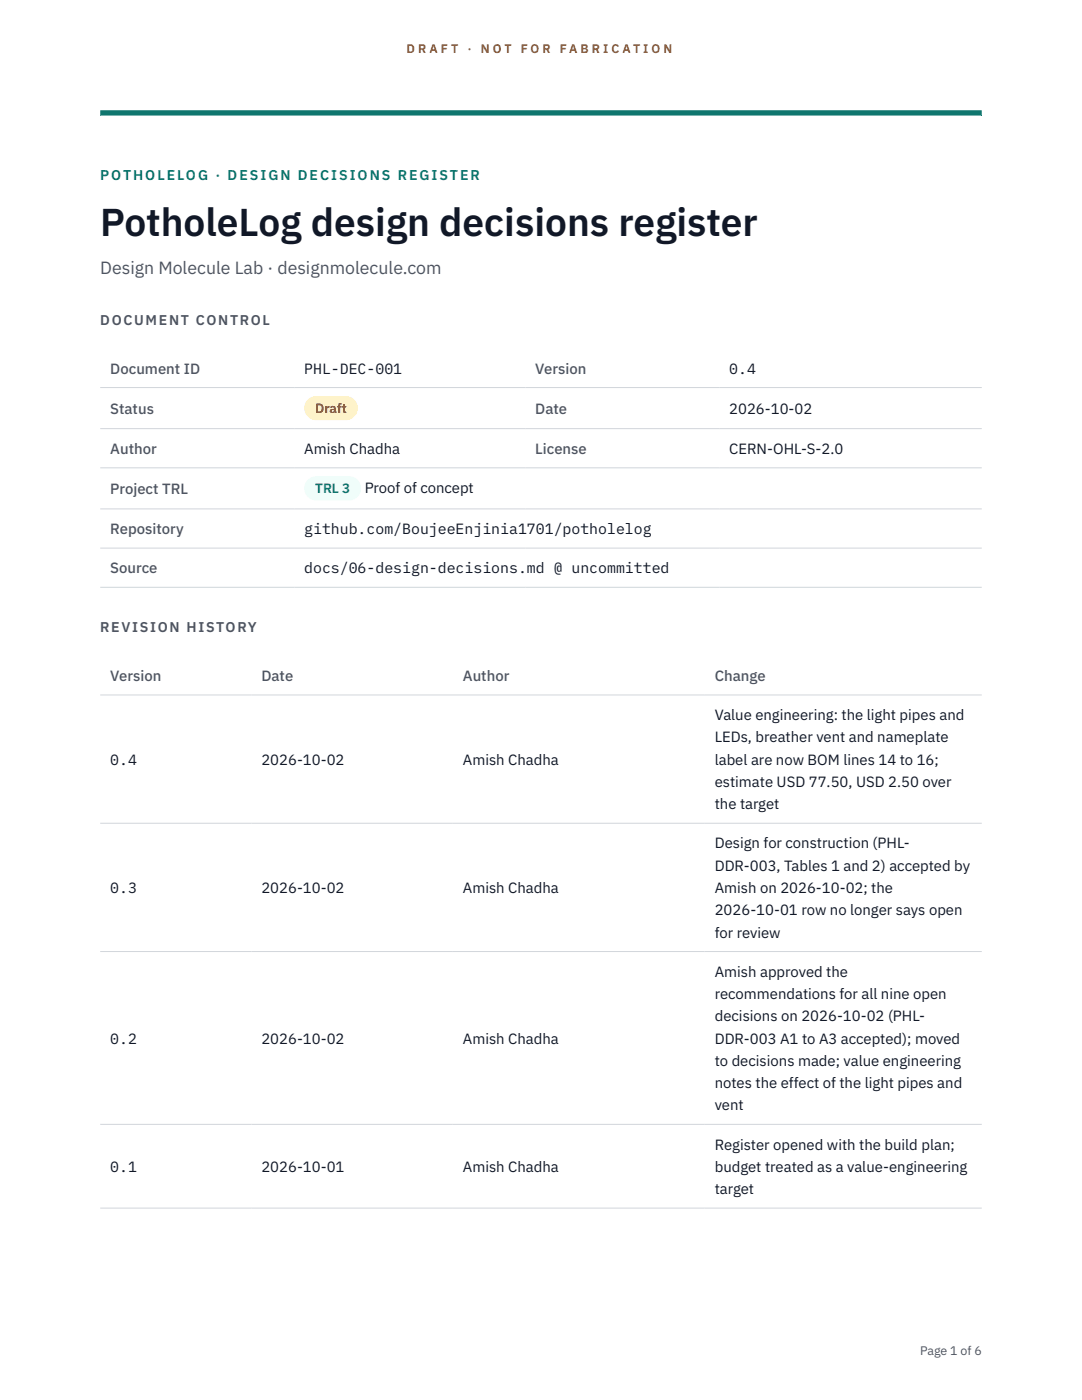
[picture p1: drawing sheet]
<svg xmlns="http://www.w3.org/2000/svg" width="216mm" height="279mm" viewBox="0 0 216 279" stroke-linecap="round" stroke-linejoin="round" font-family="sans-serif">
<defs><g id="words">
<text font-size="7.8" fill="#111827" x="20" y="47.1">PotholeLog design decisions register</text>
<text font-size="3.5" fill="#4b5563" x="20" y="54.6">Design Molecule Lab · designmolecule.com</text>
<g font-size="3" fill="#4b5563">
<text x="22" y="74.5">Document ID</text>
<text x="106.8" y="74.5">Version</text>
<text x="22" y="82.6">Status</text>
<text x="106.8" y="82.6">Date</text>
<text x="22" y="90.6">Author</text>
<text x="106.8" y="90.6">License</text>
<text x="22" y="98.6">Project TRL</text>
<text x="22" y="106.6">Repository</text>
<text x="22" y="114.4">Source</text>
<text x="22" y="135.9">Version</text>
<text x="52.2" y="135.9">Date</text>
<text x="92.4" y="135.9">Author</text>
<text x="142.6" y="135.9">Change</text>
</g>
<g font-size="3" fill="#111827">
<text x="60.7" y="74.5">PHL-DEC-001</text>
<text x="145.5" y="74.5">0.4</text>
<text x="145.5" y="82.6">2026-10-02</text>
<text x="60.7" y="90.6">Amish Chadha</text>
<text x="145.5" y="90.6">CERN-OHL-S-2.0</text>
<text x="72.8" y="98.5">Proof of concept</text>
<text x="60.7" y="106.6">github.com/BoujeeEnjinia1701/potholelog</text>
<text x="60.7" y="114.4">docs/06-design-decisions.md @ uncommitted</text>
<text x="142.6" y="143.7">Value engineering: the light pipes and</text>
<text x="142.6" y="148.2">LEDs, breather vent and nameplate</text>
<text x="22" y="152.6">0.4</text>
<text x="52.2" y="152.6">2026-10-02</text>
<text x="92.4" y="152.6">Amish Chadha</text>
<text x="142.6" y="152.6">label are now BOM lines 14 to 16;</text>
<text x="142.6" y="157.1">estimate USD 77.50, USD 2.50 over</text>
<text x="142.6" y="161.5">the target</text>
<text x="142.6" y="169.3">Design for construction (PHL-</text>
<text x="142.6" y="173.8">DDR-003, Tables 1 and 2) accepted by</text>
<text x="22" y="178.2">0.3</text>
<text x="52.2" y="178.2">2026-10-02</text>
<text x="92.4" y="178.2">Amish Chadha</text>
<text x="142.6" y="178.2">Amish on 2026-10-02; the</text>
<text x="142.6" y="182.7">2026-10-01 row no longer says open</text>
<text x="142.6" y="187.1">for review</text>
<text x="142.6" y="194.9">Amish approved the</text>
<text x="142.6" y="199.4">recommendations for all nine open</text>
<text x="142.6" y="203.8">decisions on 2026-10-02 (PHL-</text>
<text x="22" y="208.3">0.2</text>
<text x="52.2" y="208.3">2026-10-02</text>
<text x="92.4" y="208.3">Amish Chadha</text>
<text x="142.6" y="208.3">DDR-003 A1 to A3 accepted); moved</text>
<text x="142.6" y="212.7">to decisions made; value engineering</text>
<text x="142.6" y="217.1">notes the effect of the light pipes and</text>
<text x="142.6" y="221.6">vent</text>
<text x="22" y="233.9">0.1</text>
<text x="52.2" y="233.9">2026-10-01</text>
<text x="92.4" y="233.9">Amish Chadha</text>
<text x="142.6" y="229.4">Register opened with the build plan;</text>
<text x="142.6" y="233.9">budget treated as a value-engineering</text>
<text x="142.6" y="238.3">target</text>
</g>
<text font-size="2.8" fill="#0f766e" x="20" y="36">POTHOLELOG · DESIGN DECISIONS REGISTER</text>
<g font-size="2.8" fill="#4b5563">
<text x="20" y="64.8">DOCUMENT CONTROL</text>
<text x="20" y="126.2">REVISION HISTORY</text>
</g>
<text font-size="2.7" fill="#92400e" x="62.9" y="82.5">Draft</text>
<text font-size="2.7" fill="#0f766e" x="62.9" y="98.5">TRL 3</text>
<g font-size="2.5" fill="#b45309">
<text x="81.1" y="10.5">D R A F T</text>
<text x="93.3" y="10.5">·</text>
<text x="95.9" y="10.5">N O T</text>
<text x="103.9" y="10.5">F O R</text>
<text x="111.7" y="10.5">F A B R I C A T I O N</text>
</g>
<text font-size="2.5" fill="#4b5563" x="183.6" y="270.3">Page 1 of 6</text>
</g></defs>
<path d="M20 23.1h175.9zM20 22h175.9v1.1h-175.9z" fill-rule="evenodd" fill="#0f766e"/>
<path d="M20 77.3h175.9M20 85.5h175.9M20 93.4h175.9M20 101.6h175.9M20 109.4h175.9M20 117.2h175.9M20 138.7h175.9M20 164.3h175.9M20 189.9h175.9M20 224.4h175.9M20 241.1h175.9" fill="none" stroke="#d1d5db" stroke-width=".2"/>
<path d="M60.7 79h10.7v4.9h-10.7z" fill="#fef3c7"/>
<path d="M60.7 95.1h11.4v4.8h-11.4z" fill="#f0fdfa"/>
<use href="#words"/>
</svg>
